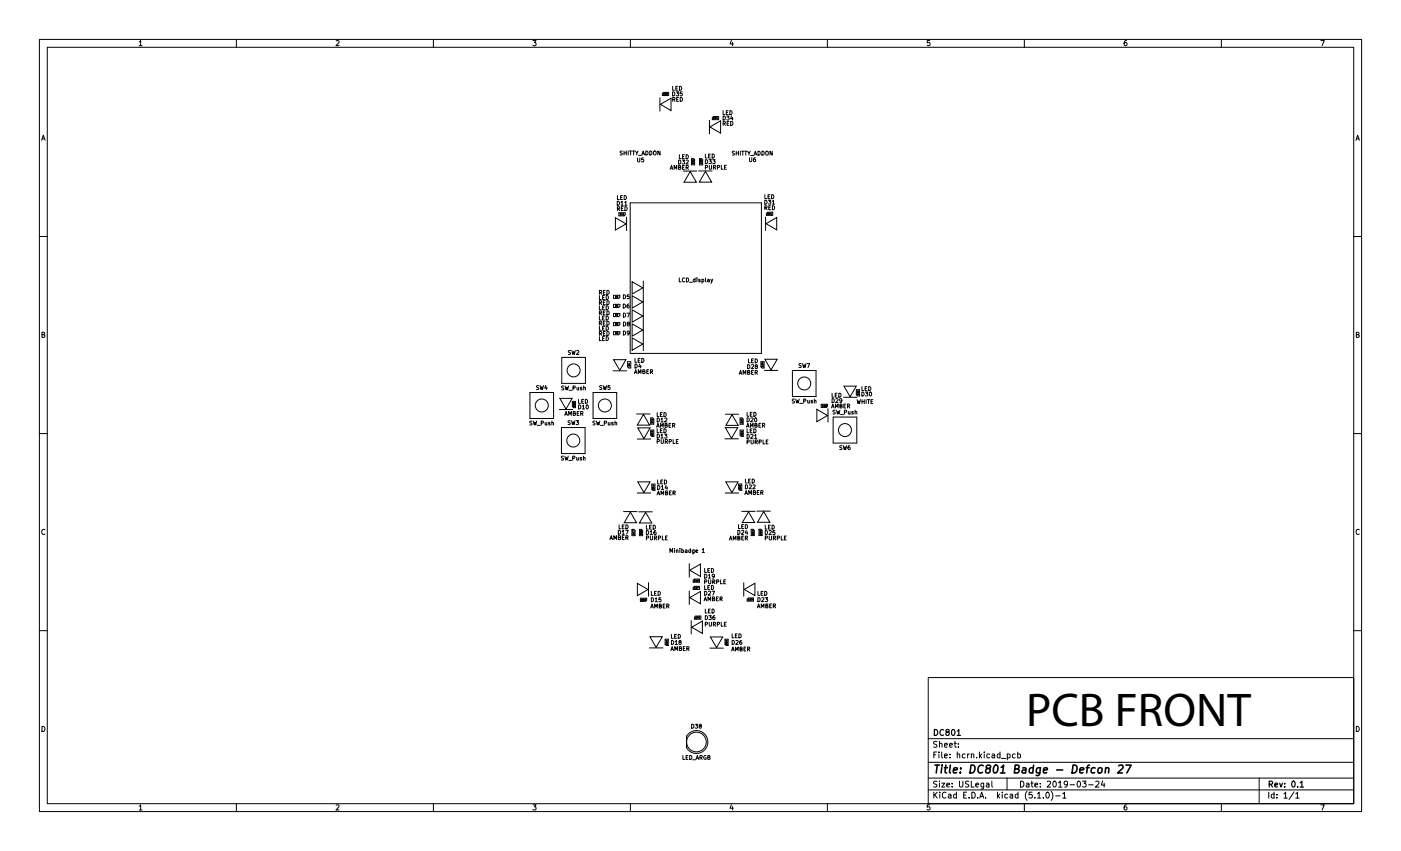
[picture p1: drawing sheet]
<svg xmlns="http://www.w3.org/2000/svg" width="356mm" height="216mm" viewBox="0 0 356 216" stroke-linecap="round" stroke-linejoin="round" font-family="sans-serif">
<defs><g id="words">
<text font-size="12.1" x="260.5" y="184.3">PCB FRONT</text>
</g></defs>
<!-- layer: Layer 1 -->
<g fill="none" stroke="#000" stroke-width=".25">
<path d="M10 10h335.6v195.9h-335.6zM12 12h331.6v191.9h-331.6zM35.3 11.6h.8M35.3 10.7l.4-.4v1.3M60 10v2M85.3 10.4l.5-.1 .3 .4-.8 .9h.8M110 10v2M135.3 10.3h.8l-.5 .5 .4 .1v.6h-.7M160 10v2M185.6 10.2l-.3 1h.8M185.9 10.7v.9M210 10v2"/>
<path d="M236 10.3h-.6l-.1 .6 .6-.1 .1 .7h-.7M260 10v2M285.9 10.3l-.5 .3-.1 .7 .3 .3 .4-.1-.1-.7h-.3l-.3 .2M310 10v2M335.3 10.3h.8l-.5 1.3M10.6 35.6l.4-1.3 .4 1.3M10.7 35.2h.6M158 38.4h-.6a.42 .42 0 0 0 .5 .5v.4h-.5M158.4 38.3v1M158.4 38.8h.6M159 38.3v1M159.4 38.3v1"/>
<path d="M159.8 38.3h.5M160.1 38.3v1M160.5 38.3h.6M160.8 38.3v1M161.3 38.3l.3 .5 .4-.5M161.6 38.8v.5M162.1 39.4h.7M162.9 39.3l.4-1 .3 1M163 39h.5M163.9 38.3a.5 .5 0 0 1 .6 .5 .5 .5 0 0 1-.6 .5zM164.9 38.3a.5 .5 0 0 1 .6 .5 .5 .5 0 0 1-.6 .5zM165.9 38.5l.2-.2 .4 .2-.1 .8-.5-.1z"/>
<path d="M167.5 38.3v1l-.5-1v1M168.4 23.4h1.3v.8h-1.6v-.5zM168.4 23.6l.3 .2-.2 .2zM168.8 23.6h.2v.4h-.2M169.4 23.6h-.2v.2h.2v.2h-.2M170.7 23.3a.5 .5 0 0 1 .6 .5 .5 .5 0 0 1-.6 .5zM170.7 21.9v1h.5M170.7 25.2h.5l.1-.4-.6-.1v1M171 25.2l.3 .5M171.5 22.4h.4M171.6 23.3h.6l-.3 .4 .3 .1v.4h-.6M171.7 25.2h.4"/>
<path d="M172 21.9h-.5v1h.5M172.2 24.7h-.5v1h.5M172.4 39.2v1h.5M172.4 21.9a.51 .51 0 0 1 .6 .5 .51 .51 0 0 1-.6 .5zM172.7 24.7a.51 .51 0 0 1 .5 .5 .51 .51 0 0 1-.5 .5zM173.1 23.3h-.4l-.1 .5 .5-.1v.5h-.5M173.2 39.7h.4M173.7 39.2h-.5v1h.5M174.2 39.2a.5 .5 0 0 1 .5 .5 .5 .5 0 0 1-.5 .5zM179 39.1v1h.5M179.8 39.6h.4M180.3 39.1h-.5v1h.5"/>
<path d="M180.8 39.1a.5 .5 0 0 1 .5 .5 .5 .5 0 0 1-.5 .5zM180.8 29.9l.3-.3h1.3v.8h-1.6zM181.1 29.7l.2 .2-.1 .2zM181.5 29.7h.2v.4h-.2M182 29.7l-.1 .3h.2M182.1 29.9v.2M183.5 28.1v1h.5M183.5 29.5a.51 .51 0 0 1 .6 .5 .51 .51 0 0 1-.6 .5zM183.6 31.3h.4l.1-.4-.5-.1v1M183.8 31.3l.3 .5M184.3 28.6h.4M184.4 29.5h.7l-.4 .3 .3 .1v.5h-.6"/>
<path d="M184.6 31.3h.3M184.8 28.1h-.5v1h.5M185 30.8h-.4v1h.4M185.3 28.1a.5 .5 0 0 1 .5 .5 .5 .5 0 0 1-.5 .5zM185.5 30.8a.5 .5 0 0 1 .5 .5 .5 .5 0 0 1-.5 .5zM185.7 29.4l-.3 .7h.7M185.9 29.8v.7M186.4 38.4l-.5 .1a.42 .42 0 0 0 .5 .5l-.1 .3h-.4M186.9 38.4v1M186.9 38.8h.5M187.4 38.4v1M187.9 38.4v1"/>
<path d="M188.2 38.4h.6M188.5 38.4v1M189 38.4h.6M189.3 38.4v1M189.8 38.4l.3 .5 .3-.5M190.1 38.9v.5M190.5 39.5h.8M191.4 39.4l.3-1 .4 1M191.5 39.1h.5M192.4 38.4a.51 .51 0 0 1 .6 .5 .51 .51 0 0 1-.6 .5zM193.4 38.4a.51 .51 0 0 1 .6 .5 .51 .51 0 0 1-.6 .5zM194.5 38.4l.5 .1v.5l-.2 .4-.4-.2z"/>
<path d="M196 38.4v1l-.6-1v1M344.2 35.6l.4-1.3 .4 1.3M344.3 35.2h.6M10 60h2M156.7 51.1a.51 .51 0 0 1 .5 .5 .51 .51 0 0 1-.5 .5zM156.7 53l.5-.1v-.4l-.5-.1v1M156.7 49.6v1h.5M156.9 53l.4 .4M157.1 54h1.6v.5l-.3 .3h-1.3zM157.4 54.2l.2 .1-.1 .3zM157.5 50.1h.4M157.6 52.1h.6"/>
<path d="M157.6 51.3l.3-.2v1M157.7 52.9h.3M157.8 54.3l.1-.1v.4M157.8 54.6h.2M158 49.6h-.5v1h.5M158.2 54.3l.1-.1v.4M158.2 54.6h.2M158.2 52.4h-.5v1h.5M158.4 49.6a.5 .5 0 0 1 .6 .5 .5 .5 0 0 1-.6 .5zM158.6 52.1h.5M158.6 51.3l.3-.2v1M158.6 52.4a.5 .5 0 0 1 .6 .5 .5 .5 0 0 1-.6 .5z"/>
<path d="M160 51.5h33.3v38.2h-33.3zM161.8 40.1v.8l.2 .2 .4-.2v-.8M163.4 40.1h-.5l-.1 .4h.5l.1 .5h-.6M170.1 43l.3-1 .4 1M170.2 42.7h.5M171.1 43v-1l.3 .7 .4-.7v1M172.2 40.6a.5 .5 0 0 1 .6 .5 .5 .5 0 0 1-.6 .5zM172.2 42.4h.5v-.3l-.5-.1v1h.4l.2-.4-.2-.2M173.2 40.6h.6l-.4 .4 .3 .1v.4h-.5M173.2 42.4h.4M173.7 42h-.5v1h.5M174.2 42.5l.4-.1 .1-.3-.5-.1v1"/>
<path d="M174.2 40.7l.3-.1 .2 .3-.6 .7h.6M174.4 42.5l.3 .5M175.5 40.2h.5l.3 .3v1.3h-.8zM175.7 41.1v-.2h.4v.2M175.7 41.4l.3-.1 .1 .2h-.4zM176.1 40.5v.3l-.3-.3-.1 .2M177.5 40.2h.5l.3 .3v1.3h-.7zM177.7 41.2v-.3h.4v.3M177.7 40.8v-.3l.4 .1v.2M177.7 41.4l.3-.1 .1 .2h-.4zM179 42.5l.5-.1 .1-.4-.6-.1v1M179 40.5a.51 .51 0 0 1 .6 .5 .51 .51 0 0 1-.6 .5z"/>
<path d="M179.9 40.5h.7l-.4 .4 .3 .1v.4h-.6M180 41.9v.9l.2 .1 .4-.1v-.9M180.9 40.5h.6l-.3 .4 .3 .1v.4h-.6M181.1 42.5l.5-.1v-.4l-.5-.1v1M181.3 42.5l.4 .4M182.1 42.5l.5-.1v-.4l-.5-.1v1M183.1 41.9v1h.5M183.9 42.4h.3M184.4 41.9h-.5v1h.5M190.2 40v.8l.2 .2 .4-.2v-.8M191.7 40l-.4 .3-.1 .5 .2 .2 .4-.1-.1-.5h-.3l-.2 .2M194.1 50.8a.5 .5 0 0 1 .6 .5 .5 .5 0 0 1-.6 .5z"/>
<path d="M194.1 49.4v1h.5M194.1 52.7h.5l.1-.4-.6-.1v1M194.4 52.7l.3 .5M194.8 53.8h1.3v.8h-1.6v-.5zM194.8 54l.3 .2-.2 .2zM194.9 49.9h.4M195 50.8h.6l-.3 .4 .3 .1v.4h-.6M195.1 52.7h.4M195.2 54h.3l-.1 .4h-.2M195.4 49.4h-.5v1h.5M195.6 54.1l.1-.1v.4M195.6 54.4h.2"/>
<path d="M195.6 52.2h-.5v1h.5M195.8 49.4a.5 .5 0 0 1 .6 .5 .5 .5 0 0 1-.6 .5zM196 51.1l.3-.3v1M196 51.8h.6M196 52.2a.5 .5 0 0 1 .6 .5 .5 .5 0 0 1-.6 .5zM343.6 60h2M152.1 79.4h.5l.1-.4-.6-.1v1M152.1 76.8h.5l.1-.4-.6-.1v1M152.1 74.2l.5-.1 .1-.3-.6-.1v1M152.1 75v1h.5M152.1 77.6v1h.5M152.4 79.4l.3 .5"/>
<path d="M152.4 76.8l.3 .5M152.4 74.2l.3 .5M153 75.5h.3M153 78.1h.3M153.1 79.4h.4M153.1 76.8h.4M153.1 74.1h.4M153.4 75h-.4v1h.4M153.4 77.6h-.4v1h.4M153.6 78.9h-.5v1h.5M153.6 76.3h-.5v1h.5M153.6 73.7h-.5v1h.5"/>
<path d="M153.9 75a.5 .5 0 0 1 .5 .5 .5 .5 0 0 1-.5 .5zM153.9 77.6a.5 .5 0 0 1 .5 .5 .5 .5 0 0 1-.5 .5zM154 78.9a.5 .5 0 0 1 .6 .5 .5 .5 0 0 1-.6 .5zM154 76.3a.5 .5 0 0 1 .6 .5 .5 .5 0 0 1-.6 .5zM154 73.7a.5 .5 0 0 1 .6 .5 .5 .5 0 0 1-.6 .5zM155.7 74.9h1.6v.5l-.3 .3h-1.3zM155.7 77.2h1.6v.5l-.3 .3h-1.3zM155.7 79.5h1.6v.5l-.3 .3h-1.3zM156.2 75.1l.3 .2-.2 .2zM156.2 77.4l.3 .2-.2 .2zM156.2 79.7l.3 .2-.2 .2zM156.6 79.7h.3l-.2 .4"/>
<path d="M156.8 77.4l-.2 .3 .2 .1v-.2h-.2M156.8 75.1h-.2v.2h.2v.2h-.2M158.2 77.1a.5 .5 0 0 1 .6 .5 .5 .5 0 0 1-.6 .5zM158.2 74.8a.5 .5 0 0 1 .6 .5 .5 .5 0 0 1-.6 .5zM158.2 79.4a.5 .5 0 0 1 .6 .5 .5 .5 0 0 1-.6 .5zM159.1 79.4h.7l-.4 1M159.6 77.1l-.4 .3-.1 .5 .2 .2 .4-.1-.1-.4-.3-.1-.2 .2M159.7 74.8h-.5v.5l.5-.1v.5h-.5M172.4 70.5v1h.5M173.8 70.6a.44 .44 0 0 0-.6 .4 .44 .44 0 0 0 .6 .4M174.2 70.5a.5 .5 0 0 1 .6 .5 .5 .5 0 0 1-.6 .5zM175 71.6h.8"/>
<path d="M176.4 70.9l-.3-.1-.2 .2 .1 .5h.4M176.4 70.5v1M176.9 70.5v.1M176.9 70.8v.7M177.7 70.9l-.4 .1 .4 .2v.3h-.4M178.2 70.9l.3-.1 .2 .2-.1 .5h-.4M178.2 70.8v1M179.1 70.5l.1 1M179.6 70.9h.4v.6M180 71.1l-.4 .2 .1 .2h.3M180.4 70.8l.3 .7M180.9 70.8l-.5 1"/>
<path d="M10.7 84.9l.5-.1 .1-.4-.6-.1v1.3h.5l.2-.4-.3-.3M134.5 99.6h6v6.6h-6zM136.7 97.9h-.5a.42 .42 0 0 0 .5 .5v.4h-.5M137.1 97.8l.2 1 .2-.7 .2 .7 .2-1M138.5 97.8l-.2 .7h.6M138.7 98.2v.6M142.6 90.7h6v6.6h-6zM143.1 98h-.5a.42 .42 0 0 0 .5 .5l-.1 .4h-.5M143.4 97.9l.3 1 .2-.7 .2 .7 .2-1M144.4 99h.8M144.8 89h-.5a.42 .42 0 0 0 .5 .5l-.1 .4h-.4M145.2 88.9l.2 1 .2-.7 .2 .7 .2-1"/>
<path d="M145.4 98.4h.5l.1-.4-.6-.1v1M146.4 89l.3-.1 .2 .3-.6 .7h.6M146.4 98.3l.1 .6 .4-.1M146.9 98.3v.6M147.7 98.3l-.4 .1 .4 .2v.3h-.4M148.2 98.4l.3-.1 .1 .6M148.2 97.9v1M150.5 99.6h6v6.6h-6zM152.1 84.6h.5l.1-.4-.6-.1v1M152.1 82h.5l.1-.4-.6-.1v1M152.1 80.2v1h.5M152.1 82.8v1h.5"/>
<path d="M152.1 85.4v1h.5M152.4 84.6l.3 .5M152.4 82l.3 .5M152.8 97.9h-.6a.42 .42 0 0 0 .5 .5v.4h-.5M153 80.7h.3M153 83.3h.3M153 85.9h.3M153.1 97.8l.2 1 .2-.7 .2 .7 .3-1M153.1 84.6h.4M153.1 82h.4M153.4 80.2h-.4v1h.4M153.4 82.8h-.4v1h.4"/>
<path d="M153.4 85.4h-.4v1h.4M153.6 84.1h-.5v1h.5M153.6 81.5h-.5v1h.5M153.9 80.2a.5 .5 0 0 1 .5 .5 .5 .5 0 0 1-.5 .5zM153.9 82.8a.5 .5 0 0 1 .5 .5 .5 .5 0 0 1-.5 .5zM153.9 85.4a.51 .51 0 0 1 .5 .5 .51 .51 0 0 1-.5 .5zM154 84.1a.51 .51 0 0 1 .6 .5 .51 .51 0 0 1-.6 .5zM154 81.5a.5 .5 0 0 1 .6 .5 .5 .5 0 0 1-.6 .5zM154.8 97.8h-.5v.5h.5v.4h-.5M155.7 81.8h1.6v.5l-.3 .3h-1.3zM155.7 84.1h1.6v.5l-.3 .3h-1.3zM156.2 82l.3 .2-.2 .2z"/>
<path d="M156.2 84.3l.3 .2-.2 .2zM156.7 82.2l.1-.2-.1 .4 .1-.2M156.8 84.5h-.1l-.1-.1h.2l-.1 .3M158.2 84a.5 .5 0 0 1 .6 .5 .5 .5 0 0 1-.6 .5zM158.2 81.7a.51 .51 0 0 1 .6 .5 .51 .51 0 0 1-.6 .5zM159.3 91.8h.8v1.6h-.5l-.3-.3zM159.4 82.1l-.2-.2 .2-.2h.3v.3a.4 .4 0 0 0-.4 .2 .4 .4 0 0 0 0 .5l.4-.1 .1-.3-.2-.2M159.5 92.7l.3-.1 .1 .3h-.4zM159.6 92.3h.3M159.7 84.4l-.1 .2-.3-.1-.1-.4 .4-.1 .1 .2v.5l-.4 .3M159.7 92.2v.3l-.2-.1M161 94.8l.4-1 .3 1"/>
<path d="M161.1 94.5h.5M161.2 92.4a.5 .5 0 0 1 .6 .5 .5 .5 0 0 1-.6 .5zM161.2 90.9v1h.5M162 91.4h.3M162 94.8v-1l.4 .7 .3-.7v1M162.4 92.3l-.3 .7h.6M162.5 90.9h-.5v1h.5M162.6 92.7v.7M162.9 90.9a.51 .51 0 0 1 .6 .5 .51 .51 0 0 1-.6 .5zM163.2 94.3l.4-.1 .1-.3-.5-.1v1h.4l.1-.3-.2-.2M164.2 94.3h.3M164.7 93.8h-.5v1h.5"/>
<path d="M165.1 94.3h.5v-.4l-.5-.1v1M165.3 94.3l.4 .5M187.6 95l.4-1 .3 1M187.7 94.7h.5M188.6 95v-1l.4 .7 .3-.7v1M189.8 92.5a.5 .5 0 0 1 .5 .5 .5 .5 0 0 1-.5 .5zM189.8 94.4h.4v-.3l-.4-.1v1h.3l.2-.4-.2-.2M190 91v1h.4M190.7 92.6l.4-.1 .2 .3-.6 .7h.6M190.8 94.4h.3M190.8 91.5h.3M191.2 94h-.4v1h.4"/>
<path d="M191.2 91h-.4v1h.4M191.7 94.5l.4-.1 .1-.3-.5-.1v1M191.7 91a.5 .5 0 0 1 .5 .5 .5 .5 0 0 1-.5 .5zM191.9 92.9l-.2-.2 .2-.2 .2 .1 .1 .2a.4 .4 0 0 0-.4 .2 .4 .4 0 0 0 0 .5l.4-.1v-.3l-.1-.2M191.9 94.5l.3 .5M193.1 91.8h.8v1.6h-.5l-.3-.3zM193.4 92.9h.3v.1h-.4zM193.5 92.1h.2l-.1 .2-.3-.2 .2 .1M193.7 92.4v.3l-.3-.3v.3M201.1 94h6v6.6h-6zM203.4 92.3h-.6a.42 .42 0 0 0 .5 .6v.3h-.5M203.7 92.2l.2 1 .2-.7 .2 .7 .3-1"/>
<path d="M204.8 92.2h.7l-.4 1M211.2 99.8v1h.5M212.5 99.8h-.5v1h.5M212.9 99.8a.5 .5 0 0 1 .6 .5 .5 .5 0 0 1-.6 .5zM217.4 98.8h.7v1.6h-.4l-.3-.3zM217.5 99.8v-.3h.4v.3M217.5 100l.3-.1 .1 .2h-.4zM217.6 99.2l.3 .1-.3 .1zM218.8 99.5a.51 .51 0 0 1 .5 .5 .51 .51 0 0 1-.5 .5zM218.8 98.1v1h.4M219.6 98.6h.3M219.7 99.5h.6l-.4 .3 .3 .1v.5h-.5"/>
<path d="M220.1 98.1h-.5v1h.5M220.5 98.1a.51 .51 0 0 1 .6 .5 .51 .51 0 0 1-.6 .5zM220.8 99.5h.1a.46 .46 0 0 1 .4 .5 .46 .46 0 0 1-.5 .4zM344.3 84.9l.5-.1 .1-.4-.6-.1v1.3h.5l.2-.4-.3-.3M10 110h2M135 106.9h-.5a.42 .42 0 0 0 .5 .5l-.1 .4h-.4M135.4 106.8l.2 1 .2-.7 .2 .7 .2-1M136.4 107.9h.7M137.4 107.3h.4l.1-.4-.5-.1v1M138.4 107.2v.6l.4-.1M138.8 107.2v.6M139.6 107.2l-.4 .1 .4 .2v.3h-.4"/>
<path d="M140.1 106.8v1M140.1 107.3l.4-.1v.6M142.5 108.5h6v6.6h-6zM143 115.8h-.5a.42 .42 0 0 0 .5 .5l-.1 .4h-.4M143.4 105.4l.3-1 .3 1M143.4 115.7l.2 1 .2-.7 .2 .7 .2-1M143.4 105.1h.5M144.4 105.4v-1l.3 .7 .3-.7v1M144.4 116.8h.7M144.7 106.8h-.5a.42 .42 0 0 0 .5 .5v.4h-.5M145.1 106.7l.2 1 .2-.7 .2 .7 .2-1M145.3 101.8h.8v1.6h-.5l-.3-.3z"/>
<path d="M145.4 116.2h.4l.1-.4-.5-.1v1M145.5 103l.3-.1 .1 .2h-.4zM145.5 104.9l.4-.1 .1-.3-.5-.1v1h.4l.2-.3-.3-.2M145.5 102.2l.4 .1h-.4zM145.9 102.6h-.4l.1 .1M145.9 102.5v.2M146.2 106.7h.6l-.3 .4 .3 .1v.4h-.6M146.4 116.1v.6l.4-.1M146.5 104.9h.3M146.8 116.1v.6M146.9 102.7a.5 .5 0 0 1 .5 .5 .5 .5 0 0 1-.5 .5zM146.9 101.3v1h.4"/>
<path d="M147 104.4h-.5v1h.5M147.4 104.9h.5v-.4l-.5-.1v1M147.6 116.1l-.4 .1 .4 .2v.3h-.4M147.6 104.9l.4 .5M147.7 101.8h.3M147.8 103.7h.6M147.8 103l.3-.3v1M148.1 115.7v1M148.1 116.2l.4-.1v.6M148.1 101.3h-.4v1h.4M148.6 101.3a.51 .51 0 0 1 .5 .5 .51 .51 0 0 1-.5 .5zM148.9 102.8l.1-.1a.46 .46 0 0 1 .4 .6 .46 .46 0 0 1-.5 .3z"/>
<path d="M151.1 106.9h-.6a.42 .42 0 0 0 .5 .5v.4h-.5M151.4 106.8l.2 1 .2-.7 .2 .7 .2-1M152.4 107.9h.7M153.4 107.3h.5v-.4l-.5-.1v1M154.4 107.2v.6l.4-.1M154.8 107.2v.6M155.6 107.2l-.4 .1 .4 .2v.3h-.4M156.1 106.8v1M156.1 107.3l.4-.1v.6M165.1 106h.5l.3 .3 .1 1.3h-.9zM165.1 109.1h.8v1.6h-.4l-.4-.3zM165.3 109.7v-.3h.4v.3"/>
<path d="M165.3 107.1h.3l.1 .2h-.4zM165.3 110.3l.3-.1 .1 .2h-.4zM165.7 106.8h-.4l.1 .1M165.7 109.9h-.4l.1 .1M165.7 106.7v.2M165.7 109.8v.2M165.7 106.3v.3l-.3-.3v.2M166.7 108.4l.3-1 .3 1M166.8 108.1h.4M166.8 112h.5v-.4l-.5-.1v1M166.8 106a.51 .51 0 0 1 .6 .5 .51 .51 0 0 1-.6 .5zM166.8 110.1a.51 .51 0 0 1 .6 .5 .51 .51 0 0 1-.6 .5z"/>
<path d="M166.8 104.7v1h.5M166.8 108.8v1h.5M167.6 105.2h.3M167.6 109.3h.3M167.7 108.4v-1l.3 .7 .3-.7v1M167.8 106.3l.2-.3v1M167.8 110.4l.2-.3v1M167.8 107h.5M167.8 111.1h.5M167.8 111.5v.8l.2 .2 .4-.2v-.8M168.1 104.7h-.5v1h.5M168.1 108.8h-.5v1h.5"/>
<path d="M168.5 104.7a.5 .5 0 0 1 .6 .5 .5 .5 0 0 1-.6 .5zM168.5 108.8a.51 .51 0 0 1 .6 .5 .51 .51 0 0 1-.6 .5zM168.7 110.1h.6l-.3 .4 .2 .1v.4h-.5M168.7 106.1l.4-.1 .2 .3-.6 .7h.6M168.8 107.9l.4-.1 .1-.3-.5-.1v1h.4l.2-.3-.3-.2M168.9 112h.4l.1-.4-.5-.1v1M169.1 112l.3 .5M169.8 107.9h.3M169.9 112h.4l.1-.4-.5-.1v1M170.3 107.4h-.5v1h.5M170.7 107.9h.5v-.4l-.5-.1v1M170.9 111.5v1h.4"/>
<path d="M171 107.9l.3 .5M171.7 112h.3M172.1 111.5h-.4v1h.4M187.8 106h.5l.3 .3v1.3h-.8zM187.8 109.1h.9v1.6h-.5l-.3-.3zM188 107.2l.3-.1 .1 .2h-.4zM188 110.3l.3-.1 .1 .2h-.4zM188.1 106.4l.3 .1h-.3zM188.4 106.7v.3l-.3-.3v.2M188.4 109.8v.2l-.3-.2v.2M188.4 109.5h-.4l.1 .1M188.4 109.4v.2"/>
<path d="M189.5 108.4l.3-1 .3 1M189.6 108.1h.4M189.6 104.6v1h.5M189.6 108.8v1h.5M189.6 112.1h.5v-.4l-.5-.1v1M189.6 106a.5 .5 0 0 1 .6 .5 .5 .5 0 0 1-.6 .5zM189.6 110.2a.51 .51 0 0 1 .6 .5 .51 .51 0 0 1-.6 .5zM190.4 105.1h.4M190.4 109.3h.4M190.5 108.4v-1l.3 .7 .3-.7v1M190.6 106.1l.4-.1 .1 .3-.6 .7h.6M190.6 110.3l.4-.1 .1 .3-.6 .7h.6"/>
<path d="M190.6 111.6v.8l.2 .2 .4-.2v-.8M190.9 104.6h-.5v1h.5M190.9 108.8h-.5v1h.5M191.3 104.6a.51 .51 0 0 1 .6 .5 .51 .51 0 0 1-.6 .5zM191.3 108.8a.51 .51 0 0 1 .6 .5 .51 .51 0 0 1-.6 .5zM191.5 110.5l.3-.3v1M191.5 111.2h.6M191.6 107.9l.4-.1 .1-.3-.5-.1v1h.4l.2-.3-.2-.2M191.7 106.1l.1-.1a.46 .46 0 0 1 .3 .5 .46 .46 0 0 1-.5 .4zM191.7 112.1h.4l.1-.4-.5-.1v1M191.9 112.1l.3 .5M192.6 107.9h.4"/>
<path d="M192.7 112.1h.4l.1-.4-.5-.1v1M193.1 107.4h-.5v1h.5M193.5 107.9h.5v-.4l-.5-.1v1M193.7 111.6v1h.4M193.8 107.9l.3 .5M194.5 112.1h.3M195 111.6h-.5v1h.5M201.7 101.3h-.6a.42 .42 0 0 0 .5 .6v.3h-.5M202 101.2l.2 1 .2-.7 .2 .7 .2-1M203 102.3h.7M204 101.8l.5-.1v-.4l-.5-.1v1M205 101.6v.6l.4-.1"/>
<path d="M205.4 101.6v.6M206.2 101.6l-.4 .1 .4 .3v.2h-.4M206.7 101.7l.4-.1v.6M206.7 101.2v1M208.4 102.6h1.6v.5l-.3 .3h-1.3zM208.7 102.8l.3 .1-.2 .3zM209.1 102.8l.3 .1-.3 .3h.3M209.7 102.9l-.2 .1v-.2h.2l-.2 .4M211.1 103.5l.3-1 .3 1M211.1 103.2h.5M211.2 101.1a.51 .51 0 0 1 .6 .5 .51 .51 0 0 1-.6 .5zM212 104.1l-.5 .1a.42 .42 0 0 0 .4 .5v.3h-.5"/>
<path d="M212 100.2h.3M212.1 103.5v-1l.3 .7 .3-.7v1M212.1 101.2l.4-.1 .2 .3-.6 .7h.6M212.3 104.1l.3 1 .2-.8 .1 .8 .3-1M213.2 103l.4-.1 .1-.3-.5-.1v1h.4l.2-.3-.3-.2M213.3 105.2h.8M213.7 101.6l-.2 .2-.3-.1-.1-.5 .4-.1 .2 .2-.1 .6-.4 .2M213.7 113.1l-.5 .1a.42 .42 0 0 0 .5 .5l-.1 .3h-.5M214 113.1l.3 1 .2-.8 .2 .8 .2-1M214.2 103h.3M214.3 104.6l.5-.1 .1-.3-.6-.1v1M214.7 102.5h-.5v1h.5"/>
<path d="M215.1 103h.5v-.4l-.5-.1v1M215.3 104.4l.1 .6h.4M215.3 103l.4 .5M215.7 113.1l-.4 .2-.1 .6 .2 .2 .4-.1-.1-.5-.3-.1-.2 .2M215.8 104.4v.7M216.6 104.4l-.4 .1 .4 .3v.2h-.4M217 104.5l.4-.1 .1 .7M217 104.1v1M217.5 112.4v-6.6h-6v6.6h6M217.5 101.4l.3 1 .2-.7 .2 .7 .2-1M218.8 101.4v1M218.8 101.9h.6"/>
<path d="M219.4 101.4v1M219.8 101.4v1M220.2 101.4h.5M220.5 101.4v1M221.1 101.9h.3M221.5 101.4h-.4v1h.4M343.6 110h2M11.4 134.4a.58 .58 0 0 0-.8 .5 .58 .58 0 0 0 .8 .6M154.8 136.9l.3-1 .4 1M154.9 136.6h.5M155.8 136.9v-1l.3 .7 .4-.7v1M157 134.5a.51 .51 0 0 1 .5 .5 .51 .51 0 0 1-.5 .5z"/>
<path d="M157 136.4l.4-.1v-.3l-.4-.1v1h.3l.2-.3-.2-.2M157.1 133.2v1h.5M157.9 135.5h.6M157.9 134.8l.3-.3v1M158 136.4h.3M158 133.6h.3M158.4 135.9h-.4v1h.4M158.4 133.2h-.4v1h.4M158.8 134.5h.7l-.5 1M158.9 136.4h.4l.1-.4-.5-.1v1M158.9 133.2a.51 .51 0 0 1 .5 .5 .51 .51 0 0 1-.5 .5zM159.1 136.4l.3 .5"/>
<path d="M160.4 134.3h.5l.3 .3v1.3h-.8zM160.6 135.4h.3l.1 .2h-.4zM161 135.1h-.4l.1 .1M161 135v.2M161 134.7l-.4-.1v.2M162.3 134.3h.5l.3 .3v1.3h-.8zM162.5 134.6l.3 .2 .1-.2h-.2v.2M162.5 135.4h.3l.1 .2h-.4zM162.9 135.1h-.4l.1 .1M162.9 135v.2M164.1 133.2v1h.4M164.1 136.5l.4-.1 .1-.3-.5-.1v1"/>
<path d="M164.1 134.6a.5 .5 0 0 1 .5 .5 .5 .5 0 0 1-.5 .5zM164.9 133.7h.3M165 134.9l.3-.3v1M165 135.6h.6M165.1 136v.8l.2 .2 .3-.2v-.8M165.4 133.2h-.5v1h.5M165.4 122.8h.8v1.6h-.5l-.3-.3zM165.6 123.9h.3l.1 .2h-.4zM165.8 123.1h.2M165.8 133.2a.51 .51 0 0 1 .6 .5 .51 .51 0 0 1-.6 .5zM165.9 123.1v.2l-.3-.1M166 123.6h-.4l.1 .1"/>
<path d="M166 123.5v.2M166.1 136.5l.5-.1v-.3l-.5-.1v1M166.4 136.5l.3 .5M166.4 134.6l-.4 .2v.6l.2 .2 .3-.1-.1-.5h-.2l-.2 .2M166.8 125.6l.3-1 .3 1M166.9 125.3h.4M166.9 123.2a.51 .51 0 0 1 .6 .5 .51 .51 0 0 1-.6 .5zM166.9 121.8v1h.5M167.1 136.5l.5-.1v-.3l-.5-.1v1M167.7 122.2h.4M167.8 125.6v-1l.3 .7 .3-.7v1M167.9 123.4l.3-.2v1"/>
<path d="M167.9 124.2h.5M168.1 136v1h.5M168.2 121.8h-.5v1h.5M168.6 121.8a.51 .51 0 0 1 .6 .5 .51 .51 0 0 1-.6 .5zM168.9 125h.4l.1-.4h-.5v1h.4l.2-.4-.2-.2M168.9 136.4h.4M169.1 123.1l-.3 .7h.6M169.3 123.5v.7M169.4 136h-.5v1h.5M169.9 125h.4M170.4 124.6h-.5v1h.5M170.8 125.1l.5-.1v-.4h-.5v1"/>
<path d="M171.1 125.1l.3 .5M171.2 139.2v.1M171.2 139.5v.7M171.7 139.6h.3l.1 .6M171.7 139.5v.7M172.6 139.2v.1M172.6 139.5v.7M173 139.6l.3-.1 .2 .2-.1 .4h-.4M173 139.2v1M173.9 139.6h.4l.1 .6M174.4 139.7l-.5 .2 .1 .3 .4-.1M175.3 139.6l-.3-.1-.2 .2 .1 .4h.4"/>
<path d="M175.3 139.2v1M176.6 139.8l.5-.1-.1-.1h-.4l.1 .5h.3M178.2 139.5l.3-.3v1M185.1 137l.4-1 .3 1M185.2 136.7h.5M186.1 137v-1l.4 .7 .3-.7v1M187.3 134.6a.51 .51 0 0 1 .5 .5 .51 .51 0 0 1-.5 .5zM187.3 136.5l.4-.1v-.3l-.4-.1v1h.4l.1-.3-.2-.2M187.5 133.1v1h.4M187.5 122.8h.8v1.6h-.5l-.3-.3zM187.7 123.9h.3l.1 .2h-.4zM188.1 123.5v.2l-.3-.2-.1 .2"/>
<path d="M188.1 123.1v.2l-.3-.2-.1 .2M188.2 134.6h.4l.2 .2-.6 .8h.6M188.3 136.5h.3M188.3 133.6h.3M188.7 136h-.4v1h.4M188.7 133.1h-.4v1h.4M189.1 125.5l.3-1 .3 1M189.2 125.2h.4M189.2 136.5h.5v-.4l-.5-.1v1M189.2 133.1a.51 .51 0 0 1 .6 .5 .51 .51 0 0 1-.6 .5zM189.2 121.5v1h.5M189.2 123a.51 .51 0 0 1 .6 .5 .51 .51 0 0 1-.6 .5z"/>
<path d="M189.4 134.5l-.2 .7h.6M189.4 136.5l.3 .5M189.7 134.9v.7M190 122h.3M190.1 125.5v-1l.3 .7 .3-.7v1M190.2 123.1l.3-.1 .2 .3-.6 .7h.6M190.5 121.5h-.5v1h.5M190.7 134.3h.5l.3 .3v1.3h-.8zM190.9 135.4h.3v.2h-.4zM190.9 121.5a.51 .51 0 0 1 .6 .5 .51 .51 0 0 1-.6 .5zM191 134.6h.2M191.1 123.1l.4-.1 .2 .3-.6 .7h.6"/>
<path d="M191.1 134.6v.2l-.3-.1M191.2 124.9h.4l.1-.3-.5-.1v1h.4l.2-.4-.3-.2M191.2 135v.2l-.2-.2-.1 .2M192.2 124.9h.3M192.7 134.3h.4l.4 .3v1.3h-.8zM192.7 124.5h-.5v1h.5M192.8 134.6v.2h.2v-.2h.2v.2M192.8 135.4l.3-.1 .1 .3h-.4zM193.1 125l.5-.1v-.3l-.5-.1v1M193.2 134.9v.3l-.3-.3v.3M193.3 125l.4 .5M194.2 133.2v1h.5"/>
<path d="M194.2 136.5h.5l.1-.4-.6-.1v1M194.2 134.6a.51 .51 0 0 1 .6 .5 .51 .51 0 0 1-.6 .5zM195.1 133.7h.3M195.2 134.7l.4-.1 .2 .3-.7 .7h.7M195.2 136v.8l.2 .2 .4-.2v-.8M195.5 133.2h-.4v1h.4M196 133.2a.5 .5 0 0 1 .5 .5 .5 .5 0 0 1-.5 .5zM196.3 136.5h.5v-.4l-.5-.1v1M196.5 136.5l.4 .5M196.7 134.6h-.5l-.1 .5 .5-.1 .1 .5h-.6M197.3 136.5h.5v-.4l-.5-.1v1M198.3 136v1h.5"/>
<path d="M199.1 136.5h.3M199.6 136h-.5v1h.5M345 134.4a.58 .58 0 0 0-.8 .5 .58 .58 0 0 0 .8 .6M10 160h2M162.5 151.8h1.6v.5l-.3 .3h-1.3zM162.9 152l.2 .1-.2 .3zM163.2 152.1l.1-.1v.4M163.2 152.4h.3M163.8 152h-.2v.1h.2v.2h-.2M165.2 154.3l.3-1 .3 1M165.3 154h.4M165.3 151.6a.51 .51 0 0 1 .6 .5 .51 .51 0 0 1-.6 .5z"/>
<path d="M165.3 150v1h.5M166.1 150.5h.4M166.2 154.3v-1l.3 .7 .3-.7v1M166.3 151.9l.3-.3v1M166.3 152.6h.5M166.6 150h-.5v1h.5M167 150a.5 .5 0 0 1 .6 .5 .5 .5 0 0 1-.6 .5zM167.3 153.7h.4l.1-.4h-.5v1h.4l.2-.4-.2-.2M167.7 151.6h-.4l-.1 .5h.5v.5h-.5M168.3 153.7h.4M168.8 153.3h-.5v1h.5M169.2 153.8l.5-.1v-.4h-.5v1"/>
<path d="M169.5 153.8l.3 .5M170 140.2v-1l.4 .7 .3-.7v1M176.2 140.1h-.4v-.5l.4-.1v.8l-.4 .2M176.2 146.9h1.3v.8h-1.6v-.5zM176.2 148.8h1.3v.8h-1.6v-.5zM176.3 147.1l.2 .2-.2 .2zM176.3 148.9l.2 .2-.2 .2zM176.6 156.3h1.3v.8h-1.6v-.5zM176.6 156.5l.2 .1-.1 .3zM176.6 147.2l.1-.1v.4M176.6 147.5h.3M176.6 149l.3 .1-.3 .2h.3"/>
<path d="M177 156.5h.2v.3h-.2M177 148.9h.3l-.2 .4M177.2 147.3h-.1l-.1-.2 .2 .1-.1 .3M177.6 156.5l-.2 .3h.2v-.2l-.2 .1M178.2 140.2h.6M178.7 152.4l.3-1 .4 1M178.8 152.1h.5M178.9 144.2v1h.4M178.9 148.5v1h.4M178.9 147.6h.4l.1-.4-.5-.1v1M178.9 145.7a.51 .51 0 0 1 .5 .5 .51 .51 0 0 1-.5 .5zM178.9 150a.51 .51 0 0 1 .5 .5 .51 .51 0 0 1-.5 .5z"/>
<path d="M179 154.5v1h.5M179 158.4l.5-.1v-.3l-.5-.1v1M179 156.2a.51 .51 0 0 1 .6 .5 .51 .51 0 0 1-.6 .5zM179.7 144.7h.3M179.7 149h.3M179.7 152.4v-1l.3 .7 .4-.7v1M179.8 146l.3-.3v1M179.8 150.1l.4-.1 .2 .3-.6 .7h.6M179.8 146.7h.6M179.8 155h.4M179.9 147.1v.8l.1 .2 .4-.2v-.8M179.9 156.2h.6l-.3 .4 .3 .1v.4h-.6"/>
<path d="M180 157.9v.8l.2 .2 .4-.2v-.8M180.1 144.2h-.4v1h.4M180.1 148.5h-.4v1h.4M180.3 154.5h-.5v1h.5M180.6 144.2a.51 .51 0 0 1 .5 .5 .51 .51 0 0 1-.5 .5zM180.6 148.5a.51 .51 0 0 1 .5 .5 .51 .51 0 0 1-.5 .5zM180.7 150h.7l-.5 1M180.7 154.5a.5 .5 0 0 1 .6 .5 .5 .5 0 0 1-.6 .5zM180.9 151.9h.4v-.4l-.4-.1v1h.3l.2-.3-.2-.2M180.9 147.6h.5v-.4l-.5-.1v1M181.1 158.4l.4-.1 .1-.3-.5-.1v1M181.1 147.6l.4 .5"/>
<path d="M181.3 158.4l.3 .5M181.3 146.1l-.2 .2-.2-.1-.1-.4 .3-.1 .2 .2v.5l-.4 .3M181.4 156.2l-.4 .2-.1 .6 .2 .2 .3-.1v-.5h-.3l-.2 .2M181.9 151.9h.3M181.9 147.6h.5v-.4l-.5-.1v1M182.1 158.4l.4-.1 .1-.3-.5-.1v1M182.3 151.4h-.4v1h.4M182.8 152l.4-.1 .1-.4-.5-.1v1M182.9 147.1v1h.5M183 152l.3 .4M183.1 157.9v1h.4M183.7 147.6h.3"/>
<path d="M183.9 158.3h.3M184.2 147.1h-.5v1h.5M184.4 157.9h-.5v1h.5M190 151.7h1.2v.8h-1.5v-.5zM190 151.9l.2 .2-.1 .2zM190.3 151.9l.3 .1-.3 .3h.3M190.7 151.9h.3l-.1 .4h-.2M192.2 154.2l.4-1 .3 1M192.3 153.9h.5M192.4 150v1h.4M192.4 151.6a.51 .51 0 0 1 .5 .5 .51 .51 0 0 1-.5 .5zM193.2 150.5h.3"/>
<path d="M193.2 154.2v-1l.4 .7 .3-.7v1M193.3 151.7l.4-.1 .2 .3-.6 .7h.6M193.7 150h-.5v1h.5M194.1 150a.5 .5 0 0 1 .6 .5 .5 .5 0 0 1-.6 .5zM194.2 151.6h.6l-.3 .4 .3 .1v.4h-.6M194.4 153.7l.4-.1v-.3l-.4-.1v1h.4l.1-.3-.2-.2M195.4 153.7h.3M195.8 153.2h-.4v1h.4M196.3 153.7h.5v-.4l-.5-.1v1M196.5 153.7l.3 .5M343.6 160h2M168.8 162.2h.8v1.6h-.5l-.3-.3z"/>
<path d="M169 163.3l.3-.1 .1 .3h-.4zM169.2 162.5h.2l-.2 .2-.2-.2 .2 .1M169.4 163h-.4l.1 .1M169.4 162.8v.3M170.3 165.1l.3-1 .3 1M170.4 164.8h.4M170.4 160.9v1h.5M170.4 162.5a.51 .51 0 0 1 .6 .5 .51 .51 0 0 1-.6 .5zM171.2 161.4h.4M171.3 165.1v-1l.3 .7 .3-.7v1M171.4 162.8l.3-.3v1M171.4 163.5h.5"/>
<path d="M171.7 160.9h-.5v1h.5M172.1 160.9a.51 .51 0 0 1 .6 .5 .51 .51 0 0 1-.6 .5zM172.4 164.5h.4l.1-.4h-.5v1h.4l.2-.4-.2-.2M172.5 162.9l-.2-.2 .2-.2h.3v.3a.4 .4 0 0 0-.4 .2 .4 .4 0 0 0 0 .4h.4l.1-.3-.2-.2M173.4 164.5h.4M173.9 164.1h-.5v1h.5M174.3 164.6l.5-.1v-.4h-.5v1M174.6 164.6l.3 .5M184 162.2h.8v1.6h-.5l-.3-.3zM184.2 162.5l.3 .2 .1-.2h-.2v.2M184.2 163.3l.3-.1 .1 .3h-.4zM184.6 162.8v.3l-.3-.3-.1 .3"/>
<path d="M185.7 165.2l.3-1 .4 1M185.8 164.9h.5M185.8 160.8v1h.5M185.8 162.5a.5 .5 0 0 1 .6 .5 .5 .5 0 0 1-.6 .5zM186.6 161.3h.4M186.7 165.2v-1l.3 .7 .4-.7v1M186.8 162.6l.4-.1 .2 .3-.7 .7h.7M187.1 160.8h-.5v1h.5M187.5 160.8a.5 .5 0 0 1 .6 .5 .5 .5 0 0 1-.6 .5zM187.8 164.6h.5v-.4h-.5v1h.4l.2-.4-.2-.2M188.2 162.5l-.4 .2-.1 .6 .2 .2 .4-.1-.1-.5h-.3l-.2 .2M188.8 164.6h.4"/>
<path d="M189.3 164.2h-.5v1h.5M189.7 164.7l.5-.1 .1-.4h-.6v1M190 164.7l.3 .5M235.6 171.9h108v32h-108zM10.7 184.3a.66 .66 0 0 1 .7 .6 .66 .66 0 0 1-.7 .7zM173.3 191.7v1h.5M174.1 192.1h.4M174.6 191.7h-.5v1h.5M174.7 186.2a2.9 2.9 0 0 1 4.3 .2 2.9 2.9 0 0 1-.6 4.2 2.9 2.9 0 0 1-4.1-.9v-2.9zM175.1 191.7a.51 .51 0 0 1 .5 .5 .51 .51 0 0 1-.5 .5zM175.6 183.7a.5 .5 0 0 1 .5 .5 .5 .5 0 0 1-.5 .5zM175.8 192.8h.8"/>
<path d="M176.5 183.7h.6l-.4 .4 .3 .1v.4h-.5M176.7 192.7l.3-1 .3 1M176.8 192.4h.4M177.6 184.2l-.1-.2 .1-.3 .3 .1 .1 .3a.4 .4 0 0 0-.5 .1 .4 .4 0 0 0 .1 .5l.4-.1v-.2l-.2-.2M177.7 192.2l.4-.1 .1-.3-.5-.1v1M177.9 192.2l.3 .5M179.2 191.7a.45 .45 0 0 0-.6 .5 .45 .45 0 0 0 .6 .4v-.4h-.1M179.7 192.1h.4v-.3l-.4-.1v1h.4l.1-.4-.2-.2M235.6 197.4h108M235.6 193.4h108M235.6 187.4h108M237 191.5h.5"/>
<path d="M237.7 190.8h-.7v1.5M237.8 198.2l-.8 .1v.4l.7 .3 .1 .4-.3 .3-.5-.1M237.8 188.1l-.8 .1v.4l.7 .3 .1 .4-.3 .3-.5-.1M238.3 190.8v.1M238.3 191.3v1M238.5 198.2v.1M238.5 188.1v1.5M238.5 198.7v1M238.5 188.7l.5-.1 .1 1M239 198.7h.8l-.8 1h.8M239 190.8v1.3l.2 .2M239.7 191.8l.8-.2-.1-.3h-.4l-.3 .2 .1 .7h.6"/>
<path d="M239.7 189.1l.8-.2-.1-.3h-.4l-.3 .2 .1 .7h.6M240.3 199.2l.7-.2v-.3h-.5l-.2 .2 .1 .7h.6M241 189.1l.7-.2v-.3h-.5l-.2 .2 .1 .7h.6M241.1 192.1v.2M241.1 191.3v.2M241.7 199.5v.2M241.7 198.7v.2M242.2 188.6h.5M242.4 188.1v1.3l.3 .2M243 190.8v1.5M243 191.4l.5-.1 .1 1M243.2 189.4v.2"/>
<path d="M243.2 188.6v.2M243.5 198.2v1.2l.3 .3 .4-.1 .2-.2v-1.2M245 191.3h-.5l-.3 .3 .2 .6h.6M245.6 191.3v1M245.9 198.2h-.6l-.3 .3 .2 .3 .6 .3v.4l-.8 .1M246 191.3l-.4 .3M246.5 191.4l.6-.1 .1 1M246.5 191.3v1M246.5 198.2v1.5h.7M247.7 199.2l.7-.2-.1-.3h-.4l-.2 .2v.7h.6M247.9 192.1v.2M248.6 190.8v1.5"/>
<path d="M248.7 191.7l.5 .6M249.2 191.3l-.6 .6M249.7 198.7v1.2l-.3 .3-.4-.1M249.7 198.7h-.5l-.2 .3 .1 .6h.6M249.8 190.8v.1M249.8 191.3v1M250.4 198.7h.6v1M251 199l-.7 .3 .2 .4 .5-.1M251.2 191.3h-.5l-.2 .3 .1 .6h.6M251.7 198.2v1.3l.3 .2M251.8 191.3h.6l.1 1M252.5 191.6l-.8 .3 .3 .4 .5-.1"/>
<path d="M253.8 191.3h-.4l-.3 .3 .1 .6h.6M253.8 190.8v1.5M254.2 192.4h1.1M255.6 197.4v3M255.7 191.3h.4l.3 .3-.2 .6h-.5M255.7 191.3v1.5M257.7 191.3h-.5l-.2 .3 .1 .6h.6M258.3 191.3h.4l.3 .3-.1 .6h-.6M258.3 190.8v1.5M259 198.2a.76 .76 0 0 1 .9 .7 .76 .76 0 0 1-.9 .8zM260.5 198.7h.6l.1 1M261.2 199l-.7 .3 .2 .4 .5-.1"/>
<path d="M261.7 198.7h.5M261.9 198.2v1.3l.3 .2M262.7 199.2l.7-.2-.1-.3h-.4l-.2 .2v.7h.6M264 199.5v.2M264 198.7v.2M265.8 198.3l.6-.1 .3 .4-1 1.1h1M267.5 198.3l.1-.1a.8 .8 0 0 1 .5 .7 .8 .8 0 0 1-.5 .8 1 1 0 0 1-.1-1.4zM268.7 199.7h.8M268.7 198.6l.4-.4v1.5M271 198.8l-.3 .3-.5-.1v-.7l.5-.1 .3 .3-.1 .8-.2 .3-.5 .1M271.6 199.1h1.1M273.6 198.3l.1-.1a.8 .8 0 0 1 .6 .7 .8 .8 0 0 1-.6 .8 1 1 0 0 1-.1-1.4z"/>
<path d="M274.7 198.2h1l-.5 .5 .4 .2v.6l-.2 .2-.7-.2M276.3 199.1h1.2M278.1 198.3l.6-.1 .3 .4-1 1.1h1M279.9 198.1l-.4 1.1h1M280.2 198.7v1M319.6 197.4v6.5M344.3 184.3a.66 .66 0 0 1 .7 .6 .66 .66 0 0 1-.7 .7zM35.3 205.5h.8M35.3 204.6l.4-.4v1.3M60 203.9v2M85.3 204.3l.5-.1 .3 .4-.8 .9h.8M110 203.9v2"/>
<path d="M135.3 204.2h.8l-.5 .5 .4 .1v.6h-.7M160 203.9v2M185.6 204.1l-.3 1h.8M185.9 204.6v.9M210 203.9v2M235.6 200.4h108M236 204.2h-.6l-.1 .6 .6-.1 .1 .7h-.7M237 201v1.5M237.2 201.6l.7 .9M237.9 201l-.9 .8M238.5 201v.1M238.5 201.5v1"/>
<path d="M240.1 201.1a.67 .67 0 0 0-.9 .6 .67 .67 0 0 0 .9 .6M240.7 201.6h.6l.1 .9M241.4 201.8l-.7 .3 .2 .4 .5-.1M242.7 201.6l-.4-.1-.3 .3 .2 .6h.5M242.7 201v1.5M244.6 201.7h.5M245.3 201h-.7v1.5h.7M246 202.3v.2M246.7 201a.76 .76 0 0 1 .8 .7 .76 .76 0 0 1-.8 .8zM248.2 202.3v.2M248.7 202.5l.5-1.5 .5 1.5M248.8 202.1h.7"/>
<path d="M250.2 202.3v.2M253.2 201v1.5M253.3 201.9l.4 .6M253.7 201.5l-.5 .5M254.4 201v.1M254.4 201.5v1M255.7 201.6l-.4-.1-.3 .3 .2 .6h.5M256.4 201.6h.6v.9M257 201.8l-.7 .3 .2 .4 .5-.1M258.4 201.6l-.4-.1-.3 .3 .1 .6h.6M258.4 201v1.5M260 203.9v2"/>
<path d="M260.7 200.8a1.72 1.72 0 0 0 0 2.3M262 201h-.8v.7l.7-.1 .1 .7-.3 .2-.5-.2M262.7 202.3v.2M263.3 202.5h.9M263.3 201.4l.4-.4v1.5M264.8 202.3v.2M265.7 201h.1a.8 .8 0 0 1 .5 .7 .8 .8 0 0 1-.5 .8 1 1 0 0 1-.1-1.5zM266.8 200.8a1.72 1.72 0 0 1 0 2.3M268 201.9h1.1M269.7 202.5h.9M269.7 201.4l.5-.4v1.5M285.9 204.2l-.5 .3-.1 .7 .3 .3 .4-.1-.1-.7h-.3l-.3 .2"/>
<path d="M310 203.9v2M322 201v1.5M323.4 201.6l-.4-.1-.3 .3 .1 .6h.6M323.4 201v1.5M324.1 202.3v.2M324.1 201.6v.1M325.9 201.4l.4-.4v1.5M325.9 202.5h.8M328.5 200.9l-1.3 1.9M328.9 202.5h.8M328.9 201.4l.4-.4v1.5M335.3 204.2h.8l-.5 1.3"/>
<circle cx="145.6" cy="94" r="1.65"/>
<circle cx="204.1" cy="97.3" r="1.65"/>
<circle cx="137.5" cy="102.9" r="1.65"/>
<circle cx="145.5" cy="111.8" r="1.65"/>
<circle cx="153.5" cy="102.9" r="1.65"/>
<circle cx="214.5" cy="109.1" r="1.65"/>
<circle cx="176.8" cy="188.2" r="2.5"/>
</g>
<g fill="none" stroke="#000" stroke-width=".3">
<path d="M237.2 185.1a.76 .76 0 0 1 .8 .7 .76 .76 0 0 1-.8 .8zM239.5 185.2a.67 .67 0 0 0-.9 .6 .67 .67 0 0 0 .9 .6M240.4 185.7l-.3-.3 .1-.2h.6l.1 .4-.8 .4v.3l.3 .3 .4-.1 .1-.2v-.4l-.2-.2M241.7 185.2l.2-.1a.8 .8 0 0 1 .5 .7 .8 .8 0 0 1-.5 .8l-.4-.6zM242.9 186.6h.9M242.9 185.5l.5-.4v1.5M322.2 199l.7-.1v-.6l-.7-.1v1.5M322.5 199l.5 .7M323.6 199.2l.7-.2-.1-.3h-.4l-.2 .2 .1 .7h.5M324.8 198.7l.4 1 .3-1M326.1 199.5v.2M326.1 198.7v.2"/>
<path d="M328.1 198.3l.1-.1a.8 .8 0 0 1 .5 .7 .8 .8 0 0 1-.5 .8 .99 .99 0 0 1-.1-1.4zM329.4 199.5v.2M330 199.7h.9M330 198.6l.4-.4v1.5"/>
</g>
<g fill="none" stroke="#000" stroke-width=".4">
<path d="M237.3 194.1h1.2M237.9 194.1l-.3 2M239 194.8l-.1 1.3M239.1 194.1v.2M239.7 194.8h.8M240.1 194.1l-.2 1.7 .4 .3M241.2 194.1l-.2 1.7 .3 .3M242 195.4l1-.2-.1-.3h-.7l-.2 .9 .2 .3 .6-.1M243.8 195.9l-.1 .2M243.9 194.9v.2M246.5 194.1a1 1 0 0 1 1 .7 1 1 0 0 1-.5 1.2l-.8 .1zM249.6 194.3a.96 .96 0 0 0-1.4 .6 .96 .96 0 0 0 .8 1.2l.4-.2"/>
<path d="M250.6 195l-.3-.4 .1-.3 .3-.2 .6 .1 .2 .3-.2 .3-.9 .3-.2 .2 .1 .7a.65 .65 0 0 0 .9-.1 .65 .65 0 0 0 0-.8l-.2-.1M252.4 194.3l.5-.2a1.19 1.19 0 0 1-.4 2l-.3-.2-.1-.6zM253.9 196.1h1.2M254.1 194.7l.6-.6-.2 2M257.6 195.1l.8-.1 .3-.3-.1-.4-.2-.2h-.7l-.3 2h.8l.3-.2 .2-.5-.5-.3M259.6 194.9h.8l-.1 1.2M260.4 195.2l-.7 .1a.4 .4 0 0 0-.3 .4 .4 .4 0 0 0 .2 .4l.7-.1M262.3 194.9h-.8l-.3 .8 .3 .4 .6-.1M262.4 194.1l-.3 2M264.1 194.9h-.8l-.3 .8 .3 .4 .6-.1M264.1 194.8l-.2 1.6-.4 .4-.5-.1M264.9 195.4l.9-.2v-.3l-.6-.1-.3 .3v.9h.7"/>
<path d="M268.2 195.3h1.5M272.4 194.1a1 1 0 0 1 1.1 .7 1 1 0 0 1-.6 1.2l-.8 .1zM274.1 195.4l1-.2-.1-.3-.5-.1-.4 .3v.9h.8M275.7 194.8h.8M276.6 194.1l-.6 .3-.2 1.7M278 194.9h-.8l-.3 .8 .4 .4 .5-.1M278.8 195l.3-.2 .6 .2v.7l-.2 .3-.5 .1-.3-.2zM280.6 195l.3-.2 .5 .1-.1 1.2M280.7 194.8l-.2 1.3M284 194.3l.7-.2 .3 .2 .1 .4-1.5 1.4h1.3M285.8 194.1h1.3l-1.1 2"/>
</g>
<!-- layer: Layer 2 -->
<path d="M167.6 26.5l2.7-1.6v3.1z" fill="#fff"/>
<path d="M167.5 24.7v3.6M167.6 26.5l2.7-1.6v3.1z" fill="none" stroke="#000" stroke-width=".25"/>
<path d="M180.2 32.2l2.7-1.5v3.1z" fill="#fff"/>
<path d="M180.1 30.5v3.5M180.2 32.2l2.7-1.5v3.1z" fill="none" stroke="#000" stroke-width=".25"/>
<path d="M175.2 43.5l1.6 2.7h-3.2z" fill="#fff"/>
<path d="M173.4 43.4h3.6M175.2 43.5l1.6 2.7h-3.2z" fill="none" stroke="#000" stroke-width=".25"/>
<path d="M156.2 55.2l2.7 1.6-2.7 1.6z" fill="#fff"/>
<path d="M156.2 55.2l2.7 1.6-2.7 1.6zM159 55v3.6" fill="none" stroke="#000" stroke-width=".25"/>
<path d="M160.4 71.5l2.8 1.5-2.8 1.6z" fill="#fff"/>
<path d="M160.4 71.5l2.8 1.5-2.8 1.6zM163.3 71.2v3.6" fill="none" stroke="#000" stroke-width=".25"/>
<path d="M160.4 75l2.8 1.6-2.8 1.6z" fill="#fff"/>
<path d="M160.4 75l2.8 1.6-2.8 1.6zM163.3 74.8v3.6" fill="none" stroke="#000" stroke-width=".25"/>
<path d="M160.4 78.6l2.8 1.6-2.8 1.5z" fill="#fff"/>
<path d="M160.4 78.6l2.8 1.6-2.8 1.5zM163.3 78.4v3.5" fill="none" stroke="#000" stroke-width=".25"/>
<path d="M160.4 82.2l2.8 1.5-2.8 1.6z" fill="#fff"/>
<path d="M160.4 82.2l2.8 1.5-2.8 1.6zM163.3 81.9v3.6" fill="none" stroke="#000" stroke-width=".25"/>
<path d="M160.4 85.7l2.8 1.6-2.8 1.6z" fill="#fff"/>
<path d="M160.4 85.7l2.8 1.6-2.8 1.6zM163.3 85.5v3.6" fill="none" stroke="#000" stroke-width=".25"/>
<path d="M155.7 91.3h3.2l-1.6 2.7z" fill="#fff"/>
<path d="M155.5 94.1h3.6M155.7 91.3h3.2l-1.6 2.7z" fill="none" stroke="#000" stroke-width=".25"/>
<path d="M194.1 91.1h3.2l-1.6 2.8z" fill="#fff"/>
<path d="M193.9 94h3.6M194.1 91.1h3.2l-1.6 2.8z" fill="none" stroke="#000" stroke-width=".25"/>
<path d="M214.2 98h3.1l-1.5 2.7z" fill="#fff"/>
<path d="M214.2 98h3.1l-1.5 2.7zM214 100.8h3.6" fill="none" stroke="#000" stroke-width=".25"/>
<path d="M184.1 108.5h3.1l-1.5 2.7z" fill="#fff"/>
<path d="M183.9 111.3h3.6M184.1 108.5h3.1l-1.5 2.7z" fill="none" stroke="#000" stroke-width=".25"/>
<path d="M161.9 108.6h3.1l-1.6 2.7z" fill="#fff"/>
<path d="M161.7 111.4h3.5M161.9 108.6h3.1l-1.6 2.7z" fill="none" stroke="#000" stroke-width=".25"/>
<path d="M142.1 101.1h3.1l-1.5 2.7z" fill="#fff"/>
<path d="M141.9 103.9h3.6M142.1 101.1h3.1l-1.5 2.7z" fill="none" stroke="#000" stroke-width=".25"/>
<path d="M161.9 122.2h3.1l-1.6 2.8z" fill="#fff"/>
<path d="M161.7 125.1h3.5M161.9 122.2h3.1l-1.6 2.8z" fill="none" stroke="#000" stroke-width=".25"/>
<path d="M163.3 105.1l1.6 2.8h-3.1z" fill="#fff"/>
<path d="M161.5 105h3.6M163.3 105.1l1.6 2.8h-3.1z" fill="none" stroke="#000" stroke-width=".25"/>
<path d="M185.8 105.2l1.6 2.7h-3.1z" fill="#fff"/>
<path d="M184 105.1h3.6M185.8 105.2l1.6 2.7h-3.1z" fill="none" stroke="#000" stroke-width=".25"/>
<path d="M193.8 129.8l1.6 2.7h-3.1z" fill="#fff"/>
<path d="M192 129.7h3.6M193.8 129.8l1.6 2.7h-3.1z" fill="none" stroke="#000" stroke-width=".25"/>
<path d="M190 129.9l1.6 2.7h-3.2z" fill="#fff"/>
<path d="M188.2 129.7h3.6M190 129.9l1.6 2.7h-3.2z" fill="none" stroke="#000" stroke-width=".25"/>
<path d="M160 129.9l1.6 2.7h-3.2z" fill="#fff"/>
<path d="M158.2 129.8h3.6M160 129.9l1.6 2.7h-3.2z" fill="none" stroke="#000" stroke-width=".25"/>
<path d="M163.9 130l1.5 2.7h-3.1z" fill="#fff"/>
<path d="M162.1 129.9h3.5M163.9 130l1.5 2.7h-3.1z" fill="none" stroke="#000" stroke-width=".25"/>
<path d="M175.1 144.7l2.7-1.6v3.1z" fill="#fff"/>
<path d="M175 142.9v3.6M175.1 144.7l2.7-1.6v3.1z" fill="none" stroke="#000" stroke-width=".25"/>
<path d="M175.1 151.6l2.7-1.5v3.1z" fill="#fff"/>
<path d="M175 149.9v3.5M175.1 151.6l2.7-1.5v3.1z" fill="none" stroke="#000" stroke-width=".25"/>
<path d="M188.9 149.5l2.7-1.5v3.1z" fill="#fff"/>
<path d="M188.8 147.8v3.5M188.9 149.5l2.7-1.5v3.1z" fill="none" stroke="#000" stroke-width=".25"/>
<path d="M175.6 159.1l2.7-1.5v3.1z" fill="#fff"/>
<path d="M175.4 157.4v3.5M175.6 159.1l2.7-1.5v3.1z" fill="none" stroke="#000" stroke-width=".25"/>
<path d="M161.8 148l2.7 1.6-2.7 1.5z" fill="#fff"/>
<path d="M161.8 148l2.7 1.6-2.7 1.5zM164.6 147.7v3.6" fill="none" stroke="#000" stroke-width=".25"/>
<path d="M165 161.5h3.1l-1.6 2.8z" fill="#fff"/>
<path d="M164.8 164.4h3.5M165 161.5h3.1l-1.6 2.8z" fill="none" stroke="#000" stroke-width=".25"/>
<path d="M180.3 161.6h3.1l-1.5 2.7z" fill="#fff"/>
<path d="M180.1 164.4h3.6M180.3 161.6h3.1l-1.5 2.7z" fill="none" stroke="#000" stroke-width=".25"/>
<path d="M184.2 122.2h3.1l-1.5 2.8z" fill="#fff"/>
<path d="M184 125.1h3.6M184.2 122.2h3.1l-1.5 2.8z" fill="none" stroke="#000" stroke-width=".25"/>
<path d="M207.3 103.9l2.7 1.5-2.7 1.6z" fill="#fff"/>
<path d="M207.3 103.9l2.7 1.5-2.7 1.6zM210.2 103.6v3.6" fill="none" stroke="#000" stroke-width=".25"/>
<path d="M194.4 56.8l2.7-1.6v3.1z" fill="#fff"/>
<path d="M194.3 55v3.6M194.4 56.8l2.7-1.6v3.1z" fill="none" stroke="#000" stroke-width=".25"/>
<path d="M179.1 43.5l1.5 2.7h-3.1z" fill="#fff"/>
<path d="M177.2 43.4h3.6M179.1 43.5l1.5 2.7h-3.1z" fill="none" stroke="#000" stroke-width=".25"/>
<use href="#words"/>
</svg>
